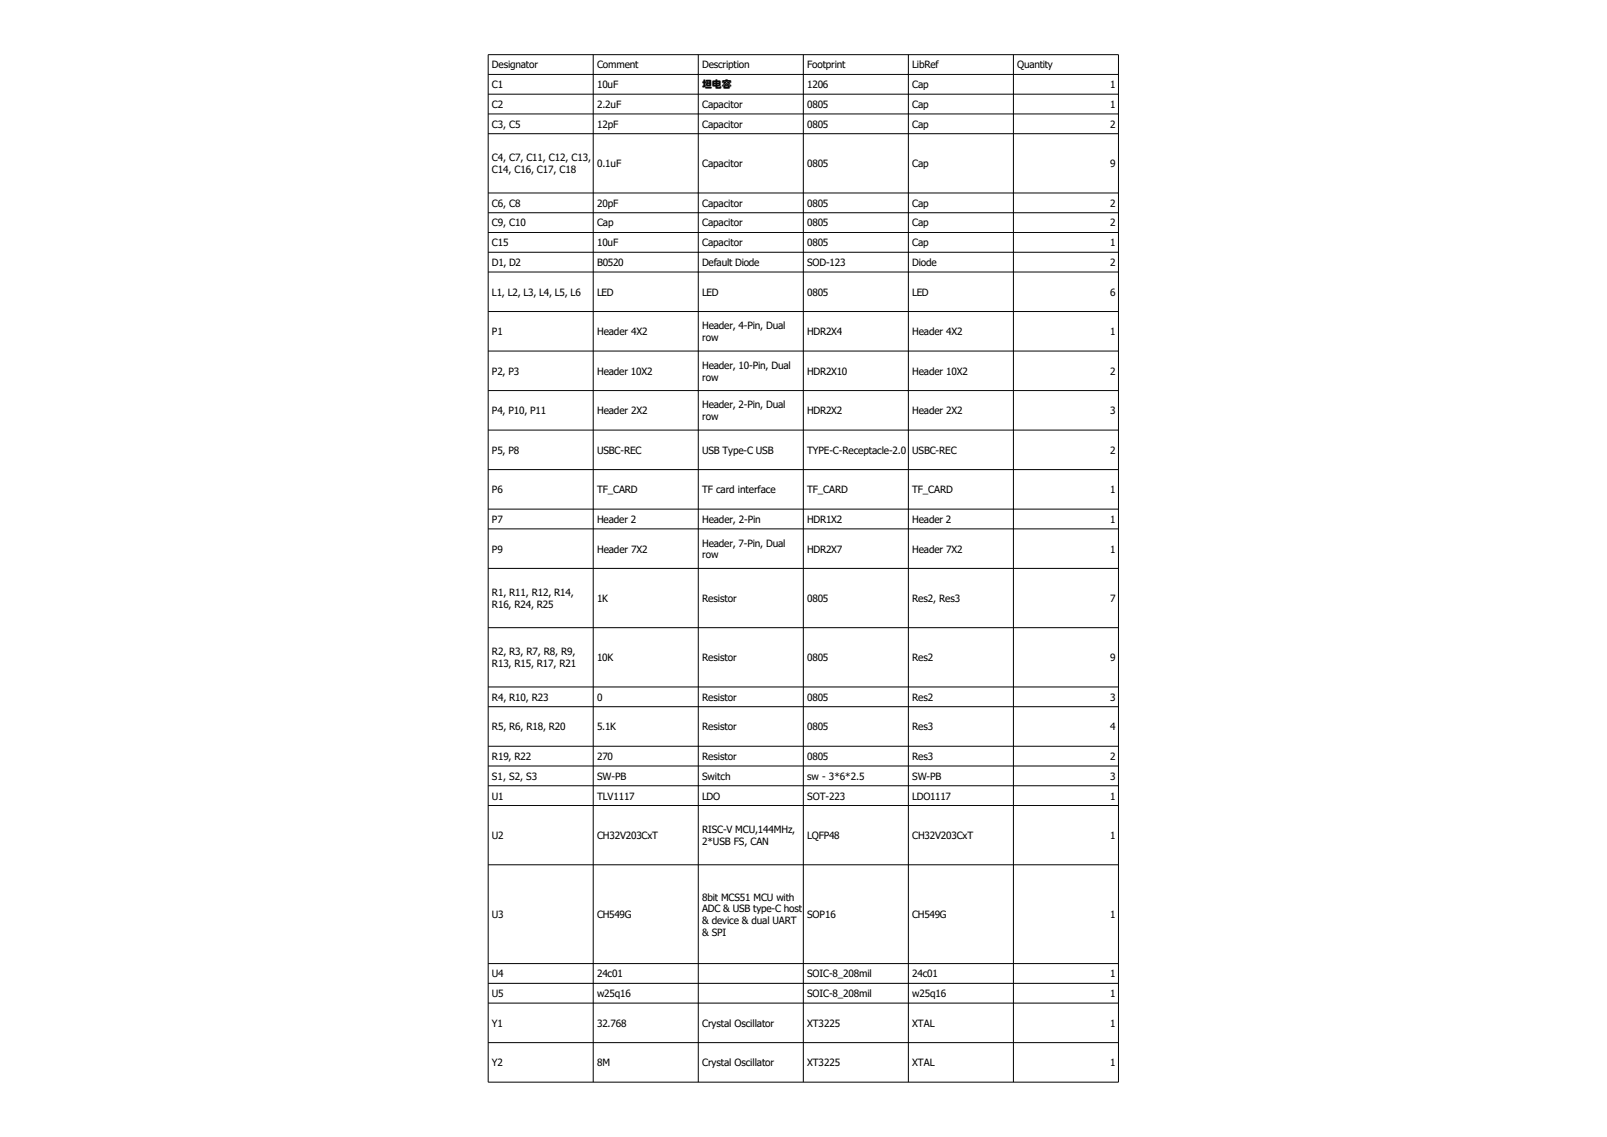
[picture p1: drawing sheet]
<svg xmlns="http://www.w3.org/2000/svg" width="297mm" height="210mm" viewBox="0 0 297 210" stroke-linecap="round" stroke-linejoin="round" font-family="sans-serif">
<defs><g id="words">
<g font-size="1.8">
<text x="90.9" y="12.6">Designator</text>
<text x="90.9" y="16.3">C1</text>
<text x="110.3" y="12.6">Comment</text>
<text x="110.3" y="16.3">10uF</text>
<text x="129.7" y="12.6">Description</text>
<text x="129.7" y="16.1">坦电容</text>
<text x="149.1" y="12.6">Footprint</text>
<text x="149.1" y="16.3">1206</text>
<text x="168.5" y="12.6">LibRef</text>
<text x="168.5" y="16.3">Cap</text>
<text x="188" y="12.6">Quantity</text>
<text x="205.1" y="16.3">1</text>
<text x="90.9" y="19.9">C2</text>
<text x="90.9" y="23.6">C3, C5</text>
<text x="110.3" y="19.9">2.2uF</text>
<text x="110.3" y="23.6">12pF</text>
<text x="129.7" y="19.9">Capacitor</text>
<text x="129.7" y="23.6">Capacitor</text>
<text x="149.1" y="19.9">0805</text>
<text x="149.1" y="23.6">0805</text>
<text x="168.5" y="19.9">Cap</text>
<text x="168.5" y="23.6">Cap</text>
<text x="205.1" y="19.9">1</text>
<text x="205.1" y="23.6">2</text>
<text x="90.9" y="29.8">C4, C7, C11, C12, C13,</text>
<text x="90.9" y="32">C14, C16, C17, C18</text>
<text x="110.3" y="30.9">0.1uF</text>
<text x="129.7" y="30.9">Capacitor</text>
<text x="149.1" y="30.9">0805</text>
<text x="168.5" y="30.9">Cap</text>
<text x="205.1" y="30.9">9</text>
<text x="90.9" y="38.2">C6, C8</text>
<text x="90.9" y="41.8">C9, C10</text>
<text x="110.3" y="38.2">20pF</text>
<text x="110.3" y="41.8">Cap</text>
<text x="129.7" y="38.2">Capacitor</text>
<text x="129.7" y="41.8">Capacitor</text>
<text x="149.1" y="38.2">0805</text>
<text x="149.1" y="41.8">0805</text>
<text x="168.5" y="38.2">Cap</text>
<text x="168.5" y="41.8">Cap</text>
<text x="205.1" y="38.2">2</text>
<text x="205.1" y="41.8">2</text>
<text x="90.9" y="45.5">C15</text>
<text x="110.3" y="45.5">10uF</text>
<text x="129.7" y="45.5">Capacitor</text>
<text x="149.1" y="45.5">0805</text>
<text x="168.5" y="45.5">Cap</text>
<text x="205.1" y="45.5">1</text>
<text x="90.9" y="49.1">D1, D2</text>
<text x="110.3" y="49.1">B0520</text>
<text x="129.7" y="49.1">Default Diode</text>
<text x="149.1" y="49.1">SOD-123</text>
<text x="168.5" y="49.1">Diode</text>
<text x="205.1" y="49.1">2</text>
<text x="90.9" y="54.6">L1, L2, L3, L4, L5, L6</text>
<text x="110.3" y="54.6">LED</text>
<text x="129.7" y="54.6">LED</text>
<text x="149.1" y="54.6">0805</text>
<text x="168.5" y="54.6">LED</text>
<text x="205.1" y="54.6">6</text>
<text x="90.9" y="61.9">P1</text>
<text x="110.3" y="61.9">Header 4X2</text>
<text x="129.7" y="60.8">Header, 4-Pin, Dual</text>
<text x="129.7" y="63">row</text>
<text x="149.1" y="61.9">HDR2X4</text>
<text x="168.5" y="61.9">Header 4X2</text>
<text x="205.1" y="61.9">1</text>
<text x="90.9" y="69.2">P2, P3</text>
<text x="110.3" y="69.2">Header 10X2</text>
<text x="129.7" y="68.1">Header, 10-Pin, Dual</text>
<text x="129.7" y="70.3">row</text>
<text x="149.1" y="69.2">HDR2X10</text>
<text x="168.5" y="69.2">Header 10X2</text>
<text x="205.1" y="69.2">2</text>
<text x="90.9" y="76.5">P4, P10, P11</text>
<text x="110.3" y="76.5">Header 2X2</text>
<text x="129.7" y="75.4">Header, 2-Pin, Dual</text>
<text x="129.7" y="77.6">row</text>
<text x="149.1" y="76.5">HDR2X2</text>
<text x="168.5" y="76.5">Header 2X2</text>
<text x="205.1" y="76.5">3</text>
<text x="90.9" y="83.8">P5, P8</text>
<text x="110.3" y="83.8">USBC-REC</text>
<text x="129.7" y="83.8">USB Type-C USB</text>
<text x="149.1" y="83.8">TYPE-C-Receptacle-2.0</text>
<text x="168.5" y="83.8">USBC-REC</text>
<text x="205.1" y="83.8">2</text>
<text x="90.9" y="91.1">P6</text>
<text x="110.3" y="91.1">TF_CARD</text>
<text x="129.7" y="91.1">TF card interface</text>
<text x="149.1" y="91.1">TF_CARD</text>
<text x="168.5" y="91.1">TF_CARD</text>
<text x="205.1" y="91.1">1</text>
<text x="90.9" y="96.6">P7</text>
<text x="110.3" y="96.6">Header 2</text>
<text x="129.7" y="96.6">Header, 2-Pin</text>
<text x="129.7" y="101">Header, 7-Pin, Dual</text>
<text x="149.1" y="96.6">HDR1X2</text>
<text x="168.5" y="96.6">Header 2</text>
<text x="205.1" y="96.6">1</text>
<text x="90.9" y="102.1">P9</text>
<text x="110.3" y="102.1">Header 7X2</text>
<text x="129.7" y="103.2">row</text>
<text x="149.1" y="102.1">HDR2X7</text>
<text x="168.5" y="102.1">Header 7X2</text>
<text x="205.1" y="102.1">1</text>
<text x="90.9" y="110.1">R1, R11, R12, R14,</text>
<text x="90.9" y="112.3">R16, R24, R25</text>
<text x="110.3" y="111.2">1K</text>
<text x="129.7" y="111.2">Resistor</text>
<text x="149.1" y="111.2">0805</text>
<text x="168.5" y="111.2">Res2, Res3</text>
<text x="205.1" y="111.2">7</text>
<text x="90.9" y="121.1">R2, R3, R7, R8, R9,</text>
<text x="90.9" y="123.2">R13, R15, R17, R21</text>
<text x="110.3" y="122.2">10K</text>
<text x="129.7" y="122.2">Resistor</text>
<text x="149.1" y="122.2">0805</text>
<text x="168.5" y="122.2">Res2</text>
<text x="205.1" y="122.2">9</text>
<text x="90.9" y="129.5">R4, R10, R23</text>
<text x="110.3" y="129.5">0</text>
<text x="129.7" y="129.5">Resistor</text>
<text x="149.1" y="129.5">0805</text>
<text x="168.5" y="129.5">Res2</text>
<text x="205.1" y="129.5">3</text>
<text x="90.9" y="134.9">R5, R6, R18, R20</text>
<text x="110.3" y="134.9">5.1K</text>
<text x="129.7" y="134.9">Resistor</text>
<text x="149.1" y="134.9">0805</text>
<text x="168.5" y="134.9">Res3</text>
<text x="205.1" y="134.9">4</text>
<text x="90.9" y="140.4">R19, R22</text>
<text x="110.3" y="140.4">270</text>
<text x="129.7" y="140.4">Resistor</text>
<text x="149.1" y="140.4">0805</text>
<text x="168.5" y="140.4">Res3</text>
<text x="205.1" y="140.4">2</text>
<text x="90.9" y="144.1">S1, S2, S3</text>
<text x="90.9" y="147.7">U1</text>
<text x="110.3" y="144.1">SW-PB</text>
<text x="110.3" y="147.7">TLV1117</text>
<text x="129.7" y="144.1">Switch</text>
<text x="129.7" y="147.7">LDO</text>
<text x="149.1" y="144.1">sw - 3*6*2.5</text>
<text x="149.1" y="147.7">SOT-223</text>
<text x="168.5" y="144.1">SW-PB</text>
<text x="168.5" y="147.7">LDO1117</text>
<text x="205.1" y="144.1">3</text>
<text x="205.1" y="147.7">1</text>
<text x="90.9" y="155">U2</text>
<text x="110.3" y="155">CH32V203CxT</text>
<text x="129.7" y="153.9">RISC-V MCU,144MHz,</text>
<text x="149.1" y="155">LQFP48</text>
<text x="168.5" y="155">CH32V203CxT</text>
<text x="205.1" y="155">1</text>
<text x="129.7" y="156.1">2*USB FS, CAN</text>
<text x="129.7" y="166.4">8bit MCS51 MCU with</text>
<text x="90.9" y="169.6">U3</text>
<text x="110.3" y="169.6">CH549G</text>
<text x="129.7" y="168.5">ADC &amp; USB type-C host</text>
<text x="129.7" y="170.7">&amp; device &amp; dual UART</text>
<text x="129.7" y="172.9">&amp; SPI</text>
<text x="149.1" y="169.6">SOP16</text>
<text x="168.5" y="169.6">CH549G</text>
<text x="205.1" y="169.6">1</text>
<text x="90.9" y="180.6">U4</text>
<text x="90.9" y="184.2">U5</text>
<text x="110.3" y="180.6">24c01</text>
<text x="110.3" y="184.2">w25q16</text>
<text x="149.1" y="180.6">SOIC-8_208mil</text>
<text x="149.1" y="184.2">SOIC-8_208mil</text>
<text x="168.5" y="180.6">24c01</text>
<text x="168.5" y="184.2">w25q16</text>
<text x="205.1" y="180.6">1</text>
<text x="205.1" y="184.2">1</text>
<text x="90.9" y="189.7">Y1</text>
<text x="110.3" y="189.7">32.768</text>
<text x="129.7" y="189.7">Crystal Oscillator</text>
<text x="149.1" y="189.7">XT3225</text>
<text x="168.5" y="189.7">XTAL</text>
<text x="205.1" y="189.7">1</text>
<text x="90.9" y="197">Y2</text>
<text x="110.3" y="197">8M</text>
<text x="129.7" y="197">Crystal Oscillator</text>
<text x="149.1" y="197">XT3225</text>
<text x="168.5" y="197">XTAL</text>
<text x="205.1" y="197">1</text>
</g>
</g></defs>
<g fill="none" stroke="#000" stroke-width=".18">
<path d="M90.2 10.1h116.5v189.8h-116.5zM90.2 13.8h116.5M90.2 17.4h116.5M109.6 10.1v189.8M129 10.1v189.8M148.4 10.1v189.8M167.8 10.1v189.8M187.2 10.1v189.8M90.2 21.1h116.5M90.2 24.7h116.5M90.2 35.7h116.5M90.2 39.3h116.5"/>
<path d="M90.2 43h116.5M90.2 46.6h116.5M90.2 50.3h116.5M90.2 57.6h116.5M90.2 64.9h116.5M90.2 72.2h116.5M90.2 79.5h116.5M90.2 86.8h116.5M90.2 94.1h116.5M90.2 97.7h116.5M90.2 105h116.5M90.2 116h116.5"/>
<path d="M90.2 126.9h116.5M90.2 130.6h116.5M90.2 137.9h116.5M90.2 141.5h116.5M90.2 145.2h116.5M90.2 148.8h116.5M90.2 159.8h116.5M90.2 178h116.5M90.2 181.7h116.5M90.2 185.3h116.5M90.2 192.6h116.5"/>
</g>
<use href="#words"/>
</svg>
